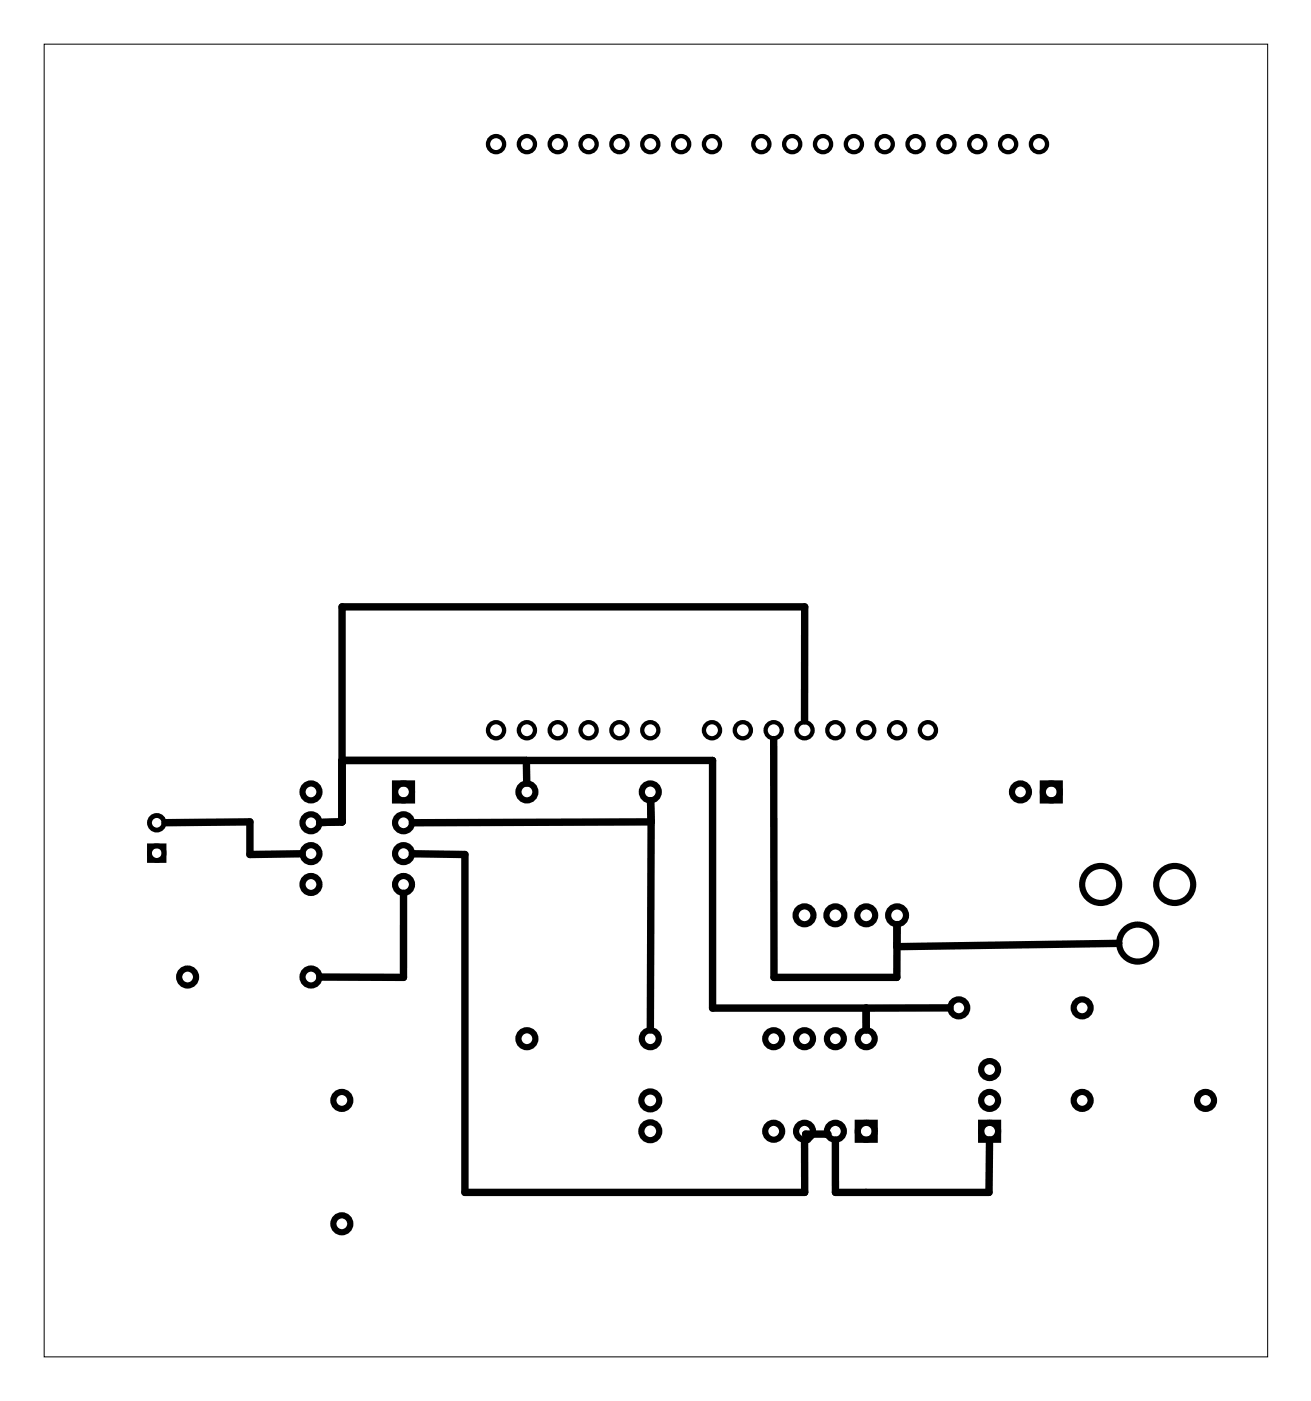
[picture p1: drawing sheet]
<svg xmlns="http://www.w3.org/2000/svg" width="108mm" height="115mm" viewBox="0 0 108 115" stroke-linecap="round" stroke-linejoin="round" font-family="sans-serif">
<path d="M3.6 3.6h100.8v108.1h-100.8z" fill="none" stroke="#000" stroke-width=".08"/>
<g fill="none" stroke="#000" stroke-width=".35">
<circle cx="40.8" cy="11.9" r=".66"/>
<circle cx="43.4" cy="11.9" r=".66"/>
<circle cx="45.9" cy="11.9" r=".66"/>
<circle cx="48.5" cy="11.9" r=".66"/>
<circle cx="51" cy="11.9" r=".66"/>
<circle cx="53.5" cy="11.9" r=".66"/>
<circle cx="56.1" cy="11.9" r=".66"/>
<circle cx="58.6" cy="11.9" r=".66"/>
<circle cx="62.7" cy="11.9" r=".66"/>
<circle cx="65.2" cy="11.9" r=".66"/>
<circle cx="67.8" cy="11.9" r=".66"/>
<circle cx="70.3" cy="11.9" r=".66"/>
<circle cx="72.9" cy="11.9" r=".66"/>
<circle cx="75.4" cy="11.9" r=".66"/>
<circle cx="77.9" cy="11.9" r=".66"/>
<circle cx="80.5" cy="11.9" r=".66"/>
<circle cx="83" cy="11.9" r=".66"/>
<circle cx="85.6" cy="11.9" r=".66"/>
<circle cx="40.8" cy="60.1" r=".66"/>
<circle cx="43.4" cy="60.1" r=".66"/>
<circle cx="45.9" cy="60.1" r=".66"/>
<circle cx="48.5" cy="60.1" r=".66"/>
<circle cx="51" cy="60.1" r=".66"/>
<circle cx="53.5" cy="60.1" r=".66"/>
<circle cx="58.6" cy="60.1" r=".66"/>
<circle cx="61.2" cy="60.1" r=".66"/>
<circle cx="63.7" cy="60.1" r=".66"/>
<circle cx="66.2" cy="60.1" r=".66"/>
<circle cx="68.8" cy="60.1" r=".66"/>
<circle cx="71.3" cy="60.1" r=".66"/>
<circle cx="73.9" cy="60.1" r=".66"/>
<circle cx="76.4" cy="60.1" r=".66"/>
</g>
<g fill="none" stroke="#000" stroke-width=".51">
<path d="M32.5 64.5h1.4v1.4h-1.4zM85.9 64.5h1.4v1.4h-1.4zM70.6 92.4h1.4v1.4h-1.4zM80.8 92.4h1.4v1.4h-1.4z"/>
<circle cx="25.6" cy="65.2" r=".7"/>
<circle cx="25.6" cy="72.8" r=".7"/>
<circle cx="25.6" cy="67.7" r=".7"/>
<circle cx="25.6" cy="70.3" r=".7"/>
<circle cx="33.2" cy="65.2" r=".7"/>
<circle cx="33.2" cy="67.7" r=".7"/>
<circle cx="33.2" cy="72.8" r=".7"/>
<circle cx="33.2" cy="70.3" r=".7"/>
<circle cx="43.4" cy="65.2" r=".7"/>
<circle cx="53.5" cy="65.2" r=".7"/>
<circle cx="66.2" cy="75.4" r=".74"/>
<circle cx="68.8" cy="75.4" r=".74"/>
<circle cx="71.3" cy="75.4" r=".74"/>
<circle cx="73.9" cy="75.4" r=".74"/>
<circle cx="84" cy="65.2" r=".7"/>
<circle cx="86.6" cy="65.2" r=".7"/>
<circle cx="90.6" cy="72.8" r="1.52"/>
<circle cx="93.7" cy="77.7" r="1.52"/>
<circle cx="96.7" cy="72.8" r="1.52"/>
<circle cx="15.4" cy="80.4" r=".7"/>
<circle cx="25.6" cy="80.4" r=".7"/>
<circle cx="28.1" cy="90.6" r=".7"/>
<circle cx="43.4" cy="85.5" r=".7"/>
<circle cx="53.5" cy="85.5" r=".7"/>
<circle cx="53.5" cy="90.6" r=".74"/>
<circle cx="53.5" cy="93.1" r=".74"/>
<circle cx="63.7" cy="93.1" r=".7"/>
<circle cx="63.7" cy="85.5" r=".7"/>
<circle cx="66.2" cy="93.1" r=".7"/>
<circle cx="66.2" cy="85.5" r=".7"/>
<circle cx="68.8" cy="93.1" r=".7"/>
<circle cx="68.8" cy="85.5" r=".7"/>
<circle cx="71.3" cy="93.1" r=".7"/>
<circle cx="71.3" cy="85.5" r=".7"/>
<circle cx="78.9" cy="83" r=".7"/>
<circle cx="81.5" cy="90.6" r=".7"/>
<circle cx="81.5" cy="93.1" r=".7"/>
<circle cx="81.5" cy="88.1" r=".7"/>
<circle cx="89.1" cy="90.6" r=".7"/>
<circle cx="89.1" cy="83" r=".7"/>
<circle cx="99.3" cy="90.6" r=".7"/>
<circle cx="28.1" cy="100.8" r=".7"/>
</g>
<g fill="none" stroke="#000" stroke-width=".4">
<path d="M12.3 69.6h1.2v1.2h-1.2z"/>
<circle cx="12.9" cy="67.7" r=".6"/>
<circle cx="12.9" cy="70.2" r=".6"/>
</g>
<g fill="none" stroke="#000" stroke-width=".61">
<path d="M66.2 59.4l.1-9.4h-38.1v17.7h-1.9M13.6 67.7h7v2.7l4.3-.1M28.2 62.6h30.5v20.4h19.5M33.2 73.6v6.9h-6.9M34 70.3l4.3 .1v27.8h28l-.1-4.3M43.3 62.6l.1 1.9M53.6 65.9v1.8M53.6 67.7l-.1 17.1M53.6 67.7h-19.6M63.7 60.9v19.6h10.1l.1-4.4-.1 1.8 18.3-.2M68.1 93.4h.1h-1.9l.2 .4M68.8 93.9v4.3h12.6l.1-4.3"/>
<path d="M71.3 83v1.8"/>
</g>
</svg>
